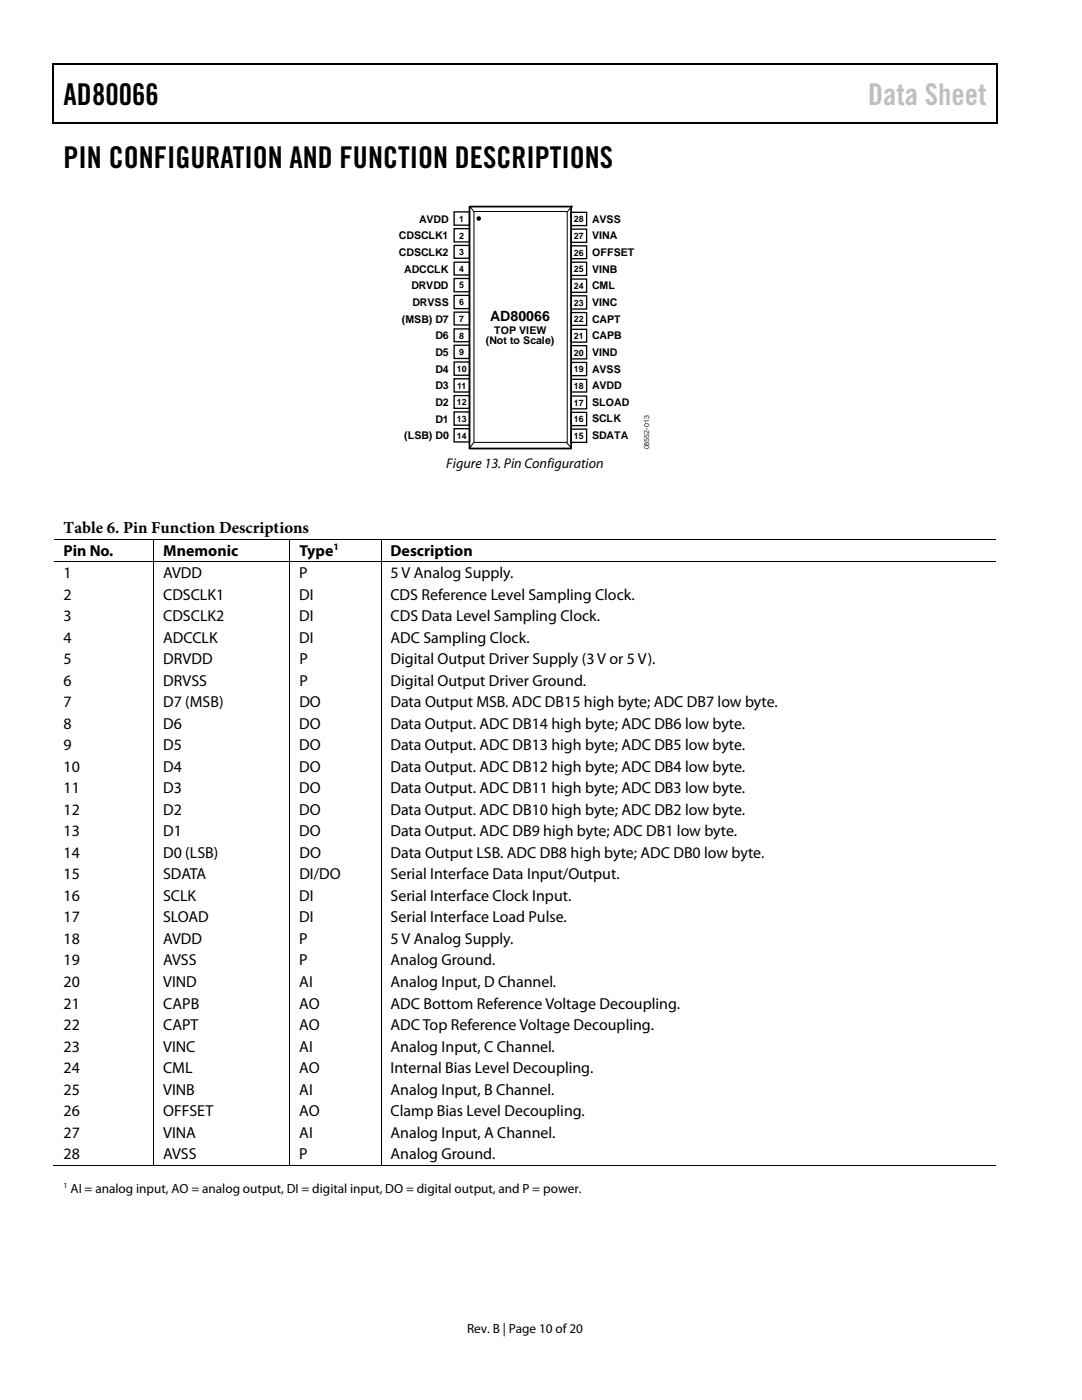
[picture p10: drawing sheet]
<svg xmlns="http://www.w3.org/2000/svg" width="216mm" height="279mm" viewBox="0 0 216 279" stroke-linecap="round" stroke-linejoin="round" font-family="sans-serif">
<defs><g id="words">
<g font-size="6">
<text x="12.7" y="21">AD80066</text>
<text x="12.7" y="33.6">PIN CONFIGURATION AND FUNCTION DESCRIPTIONS</text>
</g>
<text font-size="6" fill="#c0c0c0" x="173.2" y="21">Data Sheet</text>
<text font-size="3.3" x="12.7" y="106.3">Table 6. Pin Function Descriptions</text>
<g font-size="3.2">
<text x="12.7" y="110.9">Pin No.</text>
<text x="32.6" y="110.9">Mnemonic</text>
<text x="59.7" y="110.9">Type</text>
<text x="77.9" y="110.9">Description</text>
<text x="12.7" y="115.4">1</text>
<text x="12.7" y="119.7">2</text>
<text x="32.6" y="119.7">CDSCLK1</text>
<text x="32.6" y="115.4">AVDD</text>
<text x="59.7" y="119.7">DI</text>
<text x="59.7" y="115.4">P</text>
<text x="77.9" y="119.7">CDS Reference Level Sampling Clock.</text>
<text x="77.9" y="115.4">5 V Analog Supply.</text>
<text x="12.7" y="124">3</text>
<text x="32.6" y="124">CDSCLK2</text>
<text x="59.7" y="124">DI</text>
<text x="77.9" y="124">CDS Data Level Sampling Clock.</text>
<text x="12.7" y="128.2">4</text>
<text x="32.6" y="128.2">ADCCLK</text>
<text x="59.7" y="128.2">DI</text>
<text x="77.9" y="128.2">ADC Sampling Clock.</text>
<text x="12.7" y="132.5">5</text>
<text x="12.7" y="136.8">6</text>
<text x="32.6" y="132.5">DRVDD</text>
<text x="32.6" y="136.8">DRVSS</text>
<text x="59.7" y="132.5">P</text>
<text x="59.7" y="136.8">P</text>
<text x="77.9" y="132.5">Digital Output Driver Supply (3 V or 5 V).</text>
<text x="77.9" y="136.8">Digital Output Driver Ground.</text>
<text x="12.7" y="141.1">7</text>
<text x="32.6" y="141.1">D7 (MSB)</text>
<text x="59.7" y="141.1">DO</text>
<text x="77.9" y="141.1">Data Output MSB. ADC DB15 high byte; ADC DB7 low byte.</text>
<text x="12.7" y="145.4">8</text>
<text x="12.7" y="149.7">9</text>
<text x="32.6" y="145.4">D6</text>
<text x="32.6" y="149.7">D5</text>
<text x="59.7" y="145.4">DO</text>
<text x="59.7" y="149.7">DO</text>
<text x="77.9" y="145.4">Data Output. ADC DB14 high byte; ADC DB6 low byte.</text>
<text x="77.9" y="149.7">Data Output. ADC DB13 high byte; ADC DB5 low byte.</text>
<text x="12.7" y="154">10</text>
<text x="32.6" y="154">D4</text>
<text x="59.7" y="154">DO</text>
<text x="77.9" y="154">Data Output. ADC DB12 high byte; ADC DB4 low byte.</text>
<text x="12.7" y="158.3">11</text>
<text x="32.6" y="158.3">D3</text>
<text x="59.7" y="158.3">DO</text>
<text x="77.9" y="158.3">Data Output. ADC DB11 high byte; ADC DB3 low byte.</text>
<text x="12.7" y="162.6">12</text>
<text x="12.7" y="166.9">13</text>
<text x="32.6" y="162.6">D2</text>
<text x="32.6" y="166.9">D1</text>
<text x="59.7" y="162.6">DO</text>
<text x="59.7" y="166.9">DO</text>
<text x="77.9" y="162.6">Data Output. ADC DB10 high byte; ADC DB2 low byte.</text>
<text x="77.9" y="166.9">Data Output. ADC DB9 high byte; ADC DB1 low byte.</text>
<text x="12.7" y="171.2">14</text>
<text x="32.6" y="171.2">D0 (LSB)</text>
<text x="59.7" y="171.2">DO</text>
<text x="77.9" y="171.2">Data Output LSB. ADC DB8 high byte; ADC DB0 low byte.</text>
<text x="12.7" y="175.5">15</text>
<text x="12.7" y="179.8">16</text>
<text x="32.5" y="179.8">SCLK</text>
<text x="32.6" y="175.5">SDATA</text>
<text x="59.7" y="179.8">DI</text>
<text x="59.7" y="175.5">DI/DO</text>
<text x="77.9" y="179.8">Serial Interface Clock Input.</text>
<text x="77.9" y="175.5">Serial Interface Data Input/Output.</text>
<text x="12.7" y="184.1">17</text>
<text x="32.6" y="184.1">SLOAD</text>
<text x="59.7" y="184.1">DI</text>
<text x="77.9" y="184.1">Serial Interface Load Pulse.</text>
<text x="12.7" y="188.4">18</text>
<text x="32.6" y="188.4">AVDD</text>
<text x="59.7" y="188.4">P</text>
<text x="77.9" y="188.4">5 V Analog Supply.</text>
<text x="12.7" y="192.7">19</text>
<text x="12.7" y="197">20</text>
<text x="32.6" y="192.7">AVSS</text>
<text x="32.6" y="197">VIND</text>
<text x="59.7" y="197">AI</text>
<text x="59.7" y="192.7">P</text>
<text x="77.9" y="197">Analog Input, D Channel.</text>
<text x="77.9" y="192.7">Analog Ground.</text>
<text x="12.7" y="201.3">21</text>
<text x="32.6" y="201.3">CAPB</text>
<text x="59.7" y="201.3">AO</text>
<text x="77.9" y="201.3">ADC Bottom Reference Voltage Decoupling.</text>
<text x="12.7" y="205.6">22</text>
<text x="12.7" y="209.9">23</text>
<text x="32.6" y="205.6">CAPT</text>
<text x="32.6" y="209.9">VINC</text>
<text x="59.7" y="209.9">AI</text>
<text x="59.7" y="205.6">AO</text>
<text x="77.9" y="209.9">Analog Input, C Channel.</text>
<text x="77.9" y="205.6">ADC Top Reference Voltage Decoupling.</text>
<text x="12.7" y="214.2">24</text>
<text x="32.5" y="214.2">CML</text>
<text x="59.7" y="214.2">AO</text>
<text x="77.9" y="214.2">Internal Bias Level Decoupling.</text>
<text x="12.7" y="218.5">25</text>
<text x="32.6" y="218.5">VINB</text>
<text x="59.7" y="218.5">AI</text>
<text x="77.9" y="218.5">Analog Input, B Channel.</text>
<text x="12.7" y="222.8">26</text>
<text x="12.7" y="227.1">27</text>
<text x="32.5" y="222.8">OFFSET</text>
<text x="32.6" y="227.1">VINA</text>
<text x="59.7" y="222.8">AO</text>
<text x="59.7" y="227.1">AI</text>
<text x="77.9" y="227.1">Analog Input, A Channel.</text>
<text x="77.9" y="222.8">Clamp Bias Level Decoupling.</text>
<text x="12.7" y="231.4">28</text>
<text x="32.6" y="231.4">AVSS</text>
<text x="59.7" y="231.4">P</text>
<text x="77.9" y="231.4">Analog Ground.</text>
</g>
<g font-size="2.8">
<text x="97.8" y="64.2">AD80066</text>
<text x="89" y="93.3">Figure 13. Pin Configuration</text>
</g>
<g font-size="2.6">
<text x="14.1" y="238">AI = analog input, AO = analog output, DI = digital input, DO = digital output, and P = power.</text>
<text x="93.2" y="266">Rev. B | Page 10 of 20</text>
</g>
<g font-size="2.1">
<text x="79.6" y="47.8">CDSCLK1</text>
<text x="83.6" y="44.5">AVDD</text>
<text x="118.2" y="44.5">AVSS</text>
<text x="118.2" y="47.8">VINA</text>
<text x="79.6" y="51.1">CDSCLK2</text>
<text x="118.2" y="51.1">OFFSET</text>
<text x="80.7" y="54.4">ADCCLK</text>
<text x="82.1" y="57.8">DRVDD</text>
<text x="118.2" y="54.4">VINB</text>
<text x="118.2" y="57.7">CML</text>
<text x="80.2" y="64.4">(MSB) D7</text>
<text x="82.3" y="61.1">DRVSS</text>
<text x="118.2" y="61.1">VINC</text>
<text x="118.2" y="64.4">CAPT</text>
<text x="86.9" y="67.7">D6</text>
<text x="86.9" y="71.1">D5</text>
<text x="96.9" y="68.7">(Not to Scale)</text>
<text x="98.6" y="66.6">TOP VIEW</text>
<text x="118.2" y="67.7">CAPB</text>
<text x="118.2" y="71">VIND</text>
<text x="86.9" y="74.4">D4</text>
<text x="86.9" y="77.7">D3</text>
<text x="118.2" y="77.7">AVDD</text>
<text x="118.2" y="74.3">AVSS</text>
<text x="86.9" y="81">D2</text>
<text x="118.2" y="81">SLOAD</text>
<text x="80.7" y="87.7">(LSB) D0</text>
<text x="86.9" y="84.4">D1</text>
<text x="118.2" y="84.3">SCLK</text>
<text x="118.2" y="87.6">SDATA</text>
</g>
<text font-size="1.9" x="66.5" y="109.8">1</text>
<g font-size="1.8">
<text x="91.7" y="44.3">1</text>
<text x="91.7" y="47.6">2</text>
<text x="114.5" y="44.3">28</text>
<text x="114.5" y="47.7">27</text>
<text x="91.7" y="50.9">3</text>
<text x="114.5" y="51">26</text>
<text x="91.7" y="54.3">4</text>
<text x="91.7" y="57.6">5</text>
<text x="114.5" y="54.3">25</text>
<text x="114.5" y="57.7">24</text>
<text x="91.7" y="60.9">6</text>
<text x="91.7" y="64.2">7</text>
<text x="114.5" y="61">23</text>
<text x="114.5" y="64.3">22</text>
<text x="91.7" y="67.6">8</text>
<text x="91.7" y="70.9">9</text>
<text x="114.5" y="67.6">21</text>
<text x="114.5" y="71">20</text>
<text x="91.2" y="74.2">10</text>
<text x="91.2" y="77.6">11</text>
<text x="114.5" y="74.3">19</text>
<text x="114.5" y="77.6">18</text>
<text x="91.2" y="80.9">12</text>
<text x="114.5" y="80.9">17</text>
<text x="91.2" y="84.2">13</text>
<text x="91.2" y="87.5">14</text>
<text x="114.5" y="84.3">16</text>
<text x="114.5" y="87.6">15</text>
</g>
<text font-size="1.6" x="12.7" y="237.2">1</text>
<text font-size="1.4" fill="#231f20" x="129.6" y="89.7" transform="rotate(-90 129.6 89.7)">08552-013</text>
</g></defs>
<g fill="#000">
<path d="M10.5 12.7h.3v1h-.3zM198.8 12.7h.2v1h-.2zM198.8 12.7h.2v.3h-.2zM198.8 24.4h.2v.3h-.2z"/>
<circle cx="114" cy="41.2" r=".18"/>
</g>
<path d="M10.5 12.8h188.3M10.7 13.7v11M198.9 13.7v11M10.5 24.5h188.3" fill="none" stroke="#000" stroke-width=".25"/>
<g fill="none" stroke="#000" stroke-width=".26">
<path d="M90.6 42.3h3.1v2.6h-3.1zM90.6 45.6h3.1v2.7h-3.1zM90.6 49h3.1v2.5h-3.1zM90.6 52.3h3.1v2.6h-3.1zM90.6 55.6h3.1v2.6h-3.1zM90.6 58.9h3.1v2.7h-3.1zM114 42.4h3.1v2.6h-3.1zM114 45.7h3.1v2.7h-3.1zM114 49.1h3.1v2.5h-3.1zM114 52.3h3.1v2.7h-3.1zM114 55.7h3.1v2.6h-3.1zM114 59h3.1v2.7h-3.1z"/>
<path d="M90.6 62.3h3.1v2.6h-3.1zM90.6 65.6h3.1v2.6h-3.1zM90.6 68.9h3.1v2.6h-3.1zM90.6 72.2h3.1v2.7h-3.1zM90.6 75.6h3.1v2.6h-3.1zM90.6 79h3.1v2.5h-3.1zM114 62.4h3.1v2.5h-3.1zM114 65.7h3.1v2.6h-3.1zM114 69h3.1v2.6h-3.1zM114 72.3h3.1v2.7h-3.1zM114 75.7h3.1v2.5h-3.1zM114 79h3.1v2.6h-3.1z"/>
<path d="M90.6 82.2h3.1v2.7h-3.1zM90.6 85.6h3.1v2.6h-3.1zM114 82.3h3.1v2.6h-3.1zM114 85.6h3.1v2.7h-3.1z"/>
</g>
<path d="M93.7 41.2h20.3v48.3h-20.3z" fill="none" stroke="#000" stroke-width=".35"/>
<g fill="none" stroke="#000" stroke-width=".2">
<path d="M93.9 41.3l.7 1M94.6 42.2h18.6v46.1h-18.6zM114 41.3l-.8 1M94.5 88.4l-.7 .9M113.1 88.4l.7 .8M10.8 112.1h188M30.6 107.7v4.4M30.6 112.2v120.5M57.8 107.7v4.4M57.8 112.2v120.5M76 107.7v4.4M76 112.2v120.5"/>
<path d="M198.8 107.6h-188M10.5 232.6h20.1M30.7 232.6h27M57.9 232.6h18M76.1 232.6h122.7"/>
</g>
<circle cx="95.5" cy="43.6" r=".34" fill="#000" stroke="#000" stroke-width=".2"/>
<use href="#words"/>
</svg>
